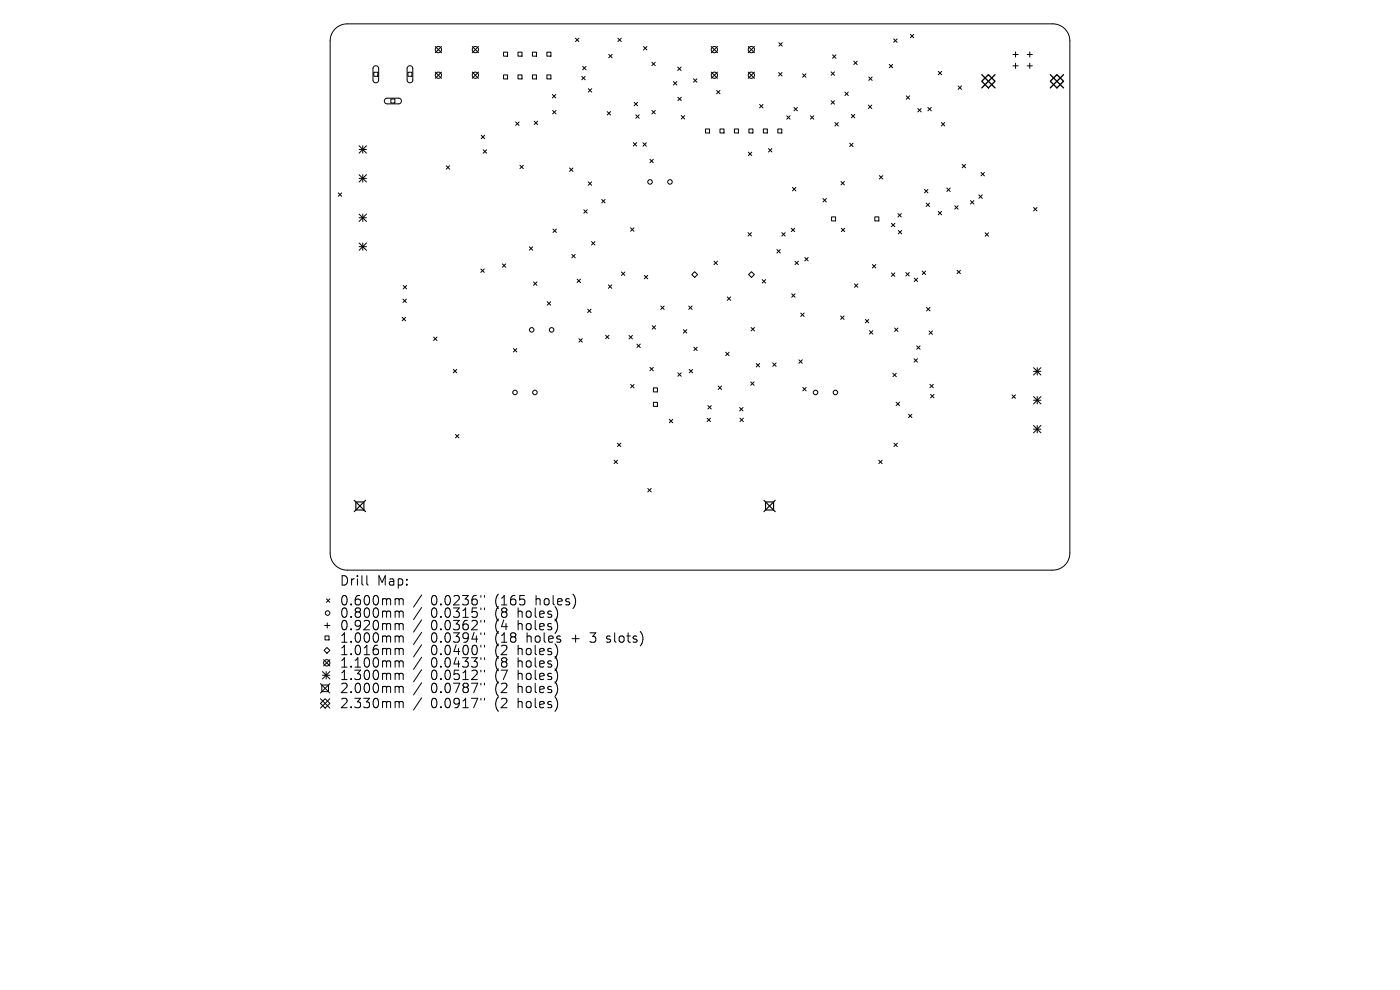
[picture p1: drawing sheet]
<svg xmlns="http://www.w3.org/2000/svg" width="297mm" height="210mm" viewBox="0 0 297 210" stroke-linecap="round" stroke-linejoin="round" font-family="sans-serif">
<defs><g id="words">
<g font-size="2.8">
<text x="72" y="124.5">Drill</text>
<text x="80" y="124.5">Map:</text>
<text x="72" y="128.7">0.600mm</text>
<text x="72" y="131.3">0.800mm</text>
<text x="91.4" y="128.7">0.0236&quot;</text>
<text x="91.4" y="131.3">0.0315&quot;</text>
<text x="105.1" y="128.7">(165</text>
<text x="105.1" y="131.3">(8</text>
<text x="110.1" y="131.3">holes)</text>
<text x="113.9" y="128.7">holes)</text>
<text x="72" y="134">0.920mm</text>
<text x="72" y="136.6">1.000mm</text>
<text x="91.4" y="134">0.0362&quot;</text>
<text x="91.4" y="136.6">0.0394&quot;</text>
<text x="105.1" y="134">(4</text>
<text x="105.1" y="136.6">(18</text>
<text x="110.1" y="134">holes)</text>
<text x="112" y="136.6">holes</text>
<text x="121.7" y="136.6">+</text>
<text x="125.9" y="136.6">3</text>
<text x="129.6" y="136.6">slots)</text>
<text x="72" y="139.3">1.016mm</text>
<text x="72" y="141.9">1.100mm</text>
<text x="91.4" y="139.3">0.0400&quot;</text>
<text x="91.4" y="141.9">0.0433&quot;</text>
<text x="105.1" y="139.3">(2</text>
<text x="105.1" y="141.9">(8</text>
<text x="110.1" y="139.3">holes)</text>
<text x="110.1" y="141.9">holes)</text>
<text x="72" y="144.5">1.300mm</text>
<text x="72" y="147.3">2.000mm</text>
<text x="91.4" y="144.5">0.0512&quot;</text>
<text x="91.4" y="147.3">0.0787&quot;</text>
<text x="105.1" y="144.5">(7</text>
<text x="105.1" y="147.3">(2</text>
<text x="110.1" y="144.5">holes)</text>
<text x="110.1" y="147.3">holes)</text>
<text x="72" y="150.5">2.330mm</text>
<text x="91.4" y="150.5">0.0917&quot;</text>
<text x="105.1" y="150.5">(2</text>
<text x="110.1" y="150.5">holes)</text>
</g>
</g></defs>
<g fill="none" stroke="#000" stroke-width=".21">
<path d="M71.2 6l1-.6 1.5-.3h149.6a3.6 3.6 0 0 1 3.7 3.6v108.6a3.6 3.6 0 0 1-3.7 3.6h-149.6a3.6 3.6 0 0 1-3.7-3.6v-108.6l.3-1.3zM79.3 15.3h.9v.9h-.9zM79.3 14.1l.6-.1 .4 .4v2.7l-.1 .3-.4 .2-.4-.1-.3-.4v-2.6zM86.5 15.3h.9v.9h-.9zM86.5 14.1l.7-.1 .4 .4v2.7l-.2 .3-.3 .2-.5-.1-.2-.4v-2.6zM92.3 9.9l1.4 1.3M92.3 15.3l1.4 1.3M93.7 9.9l-1.4 1.3M93.7 15.3l-1.4 1.3M100.2 9.9l1.3 1.3M100.2 15.3l1.3 1.3M101.5 9.9l-1.3 1.3"/>
<path d="M101.5 15.3l-1.3 1.3M106.8 11.1h.9v.8h-.9zM106.8 15.9h.9v.8h-.9zM109.9 11.1h.8v.8h-.8zM109.9 15.9h.8v.8h-.8zM113 11.1h.8v.8h-.8zM113 15.9h.8v.8h-.8zM116 11.1h.9v.8h-.9zM116 15.9h.9v.8h-.9zM122.1 8.1l.7 .7M122.8 8.1l-.7 .7M123.4 16.2l.7 .7"/>
<path d="M123.6 14.1l.7 .7M124.1 16.2l-.7 .7M124.3 14.1l-.7 .7M124.8 18.8l.7 .7M125.5 18.8l-.7 .7M129.1 11.5l.8 .8M129.9 11.5l-.8 .8M131.1 8.1l.7 .7M131.8 8.1l-.7 .7M136.5 9.9l.7 .7M137.2 9.9l-.7 .7M138.3 13.2l.7 .7"/>
<path d="M139 13.2l-.7 .7M142.9 17.3l.7 .7M143.6 17.3l-.7 .7M143.8 14.2l.7 .8M144.5 14.2l-.7 .8M147.1 16.7l.7 .7M147.8 16.7l-.7 .7M150.9 9.9l1.3 1.3M150.9 15.3l1.3 1.3M152 19.2l.7 .7M152.2 9.9l-1.3 1.3M152.2 15.3l-1.3 1.3"/>
<path d="M152.7 19.2l-.7 .7M158.7 9.9l1.4 1.3M158.7 15.3l1.4 1.3M160.1 9.9l-1.4 1.3M160.1 15.3l-1.4 1.3M165.2 15.4l.7 .7M165.2 9.1l.8 .7M165.9 15.4l-.7 .7M166 9.1l-.8 .7M170.3 15.7l.7 .7M171 15.7l-.7 .7M176.3 15.2l.7 .8"/>
<path d="M176.6 11.6l.7 .8M177 15.2l-.7 .8M177.3 11.6l-.7 .8M179.2 19.5l.8 .8M180 19.5l-.8 .8M181.1 13l.8 .7M181.9 13l-.8 .7M184.3 16.3l.7 .8M185 16.3l-.7 .8M188.6 13.7l.8 .7M189.4 13.7l-.8 .7M189.6 8.3l.7 .7"/>
<path d="M190.3 8.3l-.7 .7M193.1 7.3l.7 .7M193.8 7.3l-.7 .7M199 15.1l.8 .8M199.8 15.1l-.8 .8M203.3 18.2l.7 .8M204 18.2l-.7 .8M214.9 11.6h1.1M214.9 14h1.1M215.4 11v1.1M215.4 13.4v1.1M217.9 11.6h1.1"/>
<path d="M217.9 14h1.1M218.5 11v1.1M218.5 13.4v1.1M76.2 30.9l1.5 1.6M76.2 31.7h1.5M76.2 37.1l1.5 1.5M76.2 37.8h1.5M77 30.9v1.6M77 37.1v1.5M77.7 30.9l-1.5 1.6M77.7 37.1l-1.5 1.5M81.7 21l.4-.2h2.6l.3 .3 .1 .4-.1 .4-.3 .1h-2.7l-.4-.4z"/>
<path d="M82.9 21h.9v.9h-.9zM94.7 35.2l.7 .7M95.4 35.2l-.7 .7M102.1 28.7l.7 .7M102.5 31.8l.7 .7M102.8 28.7l-.7 .7M103.2 31.8l-.7 .7M109.4 25.9l.7 .7M110.1 25.9l-.7 .7M110.3 35.1l.7 .7M111 35.1l-.7 .7M113.3 25.7l.8 .7"/>
<path d="M114.1 25.7l-.8 .7M117.2 20l.7 .8M117.2 23.4l.8 .8M117.9 20l-.7 .8M118 23.4l-.8 .8M120.8 35.6l.8 .8M121.6 35.6l-.8 .8M124.8 38.6l.7 .7M125.5 38.6l-.7 .7M128.8 23.7l.7 .7M129.5 23.7l-.7 .7M134.3 30.3l.8 .7"/>
<path d="M134.5 21.7l.8 .7M134.9 24.4l.7 .7M135.1 30.3l-.8 .7M135.3 21.7l-.8 .7M135.6 24.4l-.7 .7M136.4 30.3l.7 .7M137.1 30.3l-.7 .7M137.9 33.8l.7 .7M138.3 23.4l.7 .8M138.6 33.8l-.7 .7M139 23.4l-.7 .8M143.8 20.6l.7 .7"/>
<path d="M144.5 24.5l.8 .7M144.5 20.6l-.7 .7M145.3 24.5l-.8 .7M149.7 27.4h.8v.8h-.8zM152.7 27.4h.9v.8h-.9zM155.8 27.4h.9v.8h-.9zM158.8 32.3l.7 .7M158.9 27.4h.8v.8h-.8zM159.5 32.3l-.7 .7M161.1 22.2l.8 .7M161.9 22.2l-.8 .7M161.9 27.4h.9v.8h-.9z"/>
<path d="M163 31.5l.8 .7M163.8 31.5l-.8 .7M165 27.4h.9v.8h-.9zM166.9 24.6l.7 .7M167.6 24.6l-.7 .7M168.1 39.8l.7 .7M168.4 22.8l.8 .7M168.8 39.8l-.7 .7M169.2 22.8l-.8 .7M171.9 24.6l.7 .7M172.6 24.6l-.7 .7M176.3 21.4l.7 .7"/>
<path d="M177 21.4l-.7 .7M177.1 26l.7 .7M177.8 26l-.7 .7M178.4 38.5l.7 .7M179.1 38.5l-.7 .7M180.2 30.4l.8 .7M180.6 24.3l.7 .7M181 30.4l-.8 .7M181.3 24.3l-.7 .7M184.2 22.3l.7 .7M184.9 22.3l-.7 .7M186.6 37.2l.7 .8"/>
<path d="M187.3 37.2l-.7 .8M192.2 20.3l.8 .8M193 20.3l-.8 .8M194.7 23l.7 .7M195.4 23l-.7 .7M196.8 22.8l.8 .7M197.6 22.8l-.8 .7M199.7 26l.7 .7M200.4 26l-.7 .7M200.9 39.9l.7 .7M201.6 39.9l-.7 .7M204.1 34.9l.7 .7"/>
<path d="M204.8 34.9l-.7 .7M208.1 36.6l.7 .7M208.8 36.6l-.7 .7M71.8 40.9l.7 .7M72.5 40.9l-.7 .7M76.2 45.4l1.5 1.6M76.2 46.2h1.5M76.2 51.5l1.5 1.6M76.2 52.3h1.5M77 45.4v1.6M77 51.5v1.6M77.7 45.4l-1.5 1.6"/>
<path d="M77.7 51.5l-1.5 1.6M102 57.1l.7 .7M102.7 57.1l-.7 .7M106.6 56l.7 .7M107.3 56l-.7 .7M112.3 52.3l.7 .8M113 52.3l-.7 .8M113.2 59.8l.7 .7M113.9 59.8l-.7 .7M117.3 48.6l.7 .7M118 48.6l-.7 .7M121.3 54l.7 .7"/>
<path d="M122 54l-.7 .7M122.4 59.2l.8 .7M123.2 59.2l-.8 .7M123.9 44.5l.7 .7M124.6 44.5l-.7 .7M125.5 51.2l.7 .8M126.2 51.2l-.7 .8M127.6 42.3l.8 .7M128.4 42.3l-.8 .7M131.8 57.7l.8 .7M132.6 57.7l-.8 .7M133.8 48.3l.7 .8"/>
<path d="M134.5 48.3l-.7 .8M136.7 58.4l.7 .7M137.4 58.4l-.7 .7M147.4 57.6l.6 .6-.6 .7-.6-.7zM151.5 55.4l.7 .7M152.2 55.4l-.7 .7M158.7 49.4l.7 .7M159.4 49.4l-.7 .7M159.4 57.6l.6 .6-.6 .7-.6-.7zM161.7 59.3l.7 .7M162.4 59.3l-.7 .7M164.8 52.9l.7 .8"/>
<path d="M165.5 52.9l-.7 .8M165.9 49.4l.7 .7M166.6 49.4l-.7 .7M167.9 48.4l.7 .7M168.6 48.4l-.7 .7M168.7 55.4l.7 .7M169.4 55.4l-.7 .7M170.7 54.6l.8 .7M171.5 54.6l-.8 .7M174.6 42.1l.7 .7M175.3 42.1l-.7 .7M176.4 46h.9v.9h-.9z"/>
<path d="M178.5 48.4l.7 .7M179.2 48.4l-.7 .7M185.1 56.1l.7 .7M185.6 46h.8v.9h-.8zM185.8 56.1l-.7 .7M189.1 57.9l.7 .7M189.1 47.4l.7 .7M189.8 57.9l-.7 .7M189.8 47.4l-.7 .7M190.5 45.3l.7 .7M190.6 48.9l.7 .7M191.2 45.3l-.7 .7"/>
<path d="M191.3 48.9l-.7 .7M192.2 57.8l.7 .7M192.9 57.8l-.7 .7M193.9 59l.8 .7M194.7 59l-.8 .7M195.6 57.5l.8 .7M196.1 40.2l.7 .7M196.4 57.5l-.8 .7M196.5 43.1l.7 .7M196.8 40.2l-.7 .7M197.2 43.1l-.7 .7M199 44.8l.8 .8"/>
<path d="M199.8 44.8l-.8 .8M202.5 43.6l.8 .8M203 57.3l.7 .8M203.3 43.6l-.8 .8M203.7 57.3l-.7 .8M205.9 42.6l.7 .7M206.6 42.6l-.7 .7M207.7 41.3l.7 .8M208.4 41.3l-.7 .8M209 49.4l.7 .7M209.7 49.4l-.7 .7M219.3 44l.7 .7"/>
<path d="M220 44l-.7 .7M85.3 67.3l.7 .7M85.5 63.4l.7 .8M85.5 60.6l.8 .7M86 67.3l-.7 .7M86.2 63.4l-.7 .8M86.3 60.6l-.8 .7M92 71.5l.7 .7M92.7 71.5l-.7 .7M96.2 78.4l.7 .7M96.9 78.4l-.7 .7M108.9 73.9l.7 .8"/>
<path d="M109.6 73.9l-.7 .8M116.1 64l.7 .7M116.8 64l-.7 .7M122.8 71.8l.7 .8M123.5 71.8l-.7 .8M124.7 65.6l.7 .7M125.4 65.6l-.7 .7M128.5 71.1l.7 .7M129.1 60.4l.7 .8M129.2 71.1l-.7 .7M129.8 60.4l-.7 .8M133.4 71.2l.8 .7"/>
<path d="M134.2 71.2l-.8 .7M135.1 73l.7 .7M135.8 73l-.7 .7M137.9 77.9l.7 .8M138.4 69.1l.7 .7M138.6 77.9l-.7 .8M139.1 69.1l-.7 .7M140.2 64.9l.7 .7M140.9 64.9l-.7 .7M143.8 79.1l.7 .7M144.5 79.1l-.7 .7M145 69.9l.7 .8"/>
<path d="M145.7 69.9l-.7 .8M146.1 64.9l.7 .7M146.2 78.4l.7 .7M146.8 64.9l-.7 .7M146.9 78.4l-.7 .7M147.2 73.6l.7 .8M147.9 73.6l-.7 .8M154 74.7l.7 .7M154.3 63l.7 .7M154.7 74.7l-.7 .7M155 63l-.7 .7M159.3 69.5l.8 .7"/>
<path d="M160.1 69.5l-.8 .7M160.4 77.1l.8 .7M161.2 77.1l-.8 .7M163.9 77l.7 .7M164.6 77l-.7 .7M167.9 62.3l.8 .8M168.7 62.3l-.8 .8M169.5 76.3l.7 .8M169.9 66.4l.7 .7M170.2 76.3l-.7 .8M170.6 66.4l-.7 .7M178.3 67l.8 .8"/>
<path d="M179.1 67l-.8 .8M181.3 60.2l.7 .7M182 60.2l-.7 .7M183.6 67.8l.7 .7M184.3 67.8l-.7 .7M184.4 70.1l.8 .8M185.2 70.1l-.8 .8M189.4 79.2l.7 .7M189.8 69.6l.7 .7M190.1 79.2l-.7 .7M190.5 69.6l-.7 .7M193.9 76.1l.7 .7"/>
<path d="M194.5 73.4l.7 .7M194.6 76.1l-.7 .7M195.2 73.4l-.7 .7M196.6 65.2l.7 .8M197.1 70.2l.7 .7M197.3 65.2l-.7 .8M197.8 70.2l-.7 .7M219.3 78l1.5 1.6M219.3 78.8h1.5M220 78v1.6M220.8 78l-1.5 1.6M96.6 92.2l.8 .7"/>
<path d="M97.4 92.2l-.8 .7M130.3 97.6l.7 .7M131 94l.7 .7M131 97.6l-.7 .7M131.7 94l-.7 .7M133.8 81.6l.7 .7M134.5 81.6l-.7 .7M138.6 82.3h.9v.8h-.9zM138.6 85.3h.9v.9h-.9zM142 89l.7 .7M142.7 89l-.7 .7M150 88.7l.7 .7"/>
<path d="M150.2 86l.7 .8M150.7 88.7l-.7 .7M150.9 86l-.7 .8M152.4 81.9l.7 .7M153.1 81.9l-.7 .7M156.9 86.4l.7 .8M157 88.7l.7 .7M157.6 86.4l-.7 .8M157.7 88.7l-.7 .7M159.3 81l.7 .7M160 81l-.7 .7M170.3 82.2l.7 .7"/>
<path d="M171 82.2l-.7 .7M186.4 97.6l.7 .7M187.1 97.6l-.7 .7M189.6 94l.8 .7M190.1 85.3l.7 .7M190.4 94l-.8 .7M190.8 85.3l-.7 .7M192.7 87.9l.8 .7M193.5 87.9l-.8 .7M197.3 81.5l.7 .7M197.4 83.7l.7 .7M198 81.5l-.7 .7"/>
<path d="M198.1 83.7l-.7 .7M214.7 83.8l.7 .7M215.4 83.8l-.7 .7M219.3 84.1l1.5 1.6M219.3 84.9h1.5M219.3 90.3l1.5 1.5M219.3 91h1.5M220 84.1v1.6M220 90.3v1.5M220.8 84.1l-1.5 1.6M220.8 90.3l-1.5 1.5M137.4 103.6l.7 .7"/>
<path d="M138.1 103.6l-.7 .7M68.7 139.9l1.3 1.4M68.9 132.7h1.1M68.9 134.9h.9v.9h-.9zM69.3 127l.7 .8M69.4 137.4l.6 .6-.6 .6-.6-.6zM69.4 132.1v1.1M70 127l-.7 .8M70 139.9l-1.3 1.4M77.8 122.1v1.7l.3 .3M84.1 127l.5 .1 .1 .2M84.1 129.6l.5 .1 .1 .2"/>
<path d="M84.1 132.3h.3l.3 .3M84.1 134.9l.5 .1 .1 .2M84.1 137.5l.5 .1 .1 .2M84.7 127.3l.3-.3 .4 .1 .1 1.2M84.7 127.3v1M84.7 129.9v1.1M84.7 132.6v1M84.7 135.2v1M84.7 137.8v1.1M84.7 129.9l.3-.3 .4 .1 .1 1.3M84.7 132.6l.3-.3 .4 .1 .1 1.2M84.7 135.2l.3-.3 .4 .1 .1 1.2"/>
<path d="M84.7 137.8l.3-.3 .4 .1 .1 1.3M89.4 126.2l-1.7 2.6M89.4 128.9l-1.7 2.5M89.4 131.5l-1.7 2.6M89.4 134.1l-1.7 2.6M89.4 136.8l-1.7 2.6M89.4 139.4l-1.7 2.6M102 126.3v.4M102 129v.3M102 131.6v.4M102 134.2v.4M102 136.9v.4"/>
<path d="M102 139.5v.4M102.8 126.3v.4M102.8 129v.3M102.8 131.6v.4M102.8 134.2v.4M102.8 136.9v.4M102.8 139.5v.4M128.7 136.1l.2 .1M128.8 135v.5M68 149.2l1-1 1 1-1 1zM68 145l2 2M68 148.2l2 2"/>
<path d="M68.3 145.3h1.4v1.4h-1.4zM68.4 142.5l1.6 1.5M68.4 143.2h1.6M69.2 142.5v1.5M70 145l-2 2M70 142.5l-1.6 1.5M70 148.2l-2 2M84.1 140.2l.5 .1 .1 .2M84.1 142.8l.5 .1 .1 .2M84.1 145.6l.5 .1 .1 .2M84.1 148.8l.5 .1 .1 .2M84.7 140.5v1"/>
<path d="M84.7 143.1v1.1M84.7 145.9v1M84.7 149.1v1M84.7 140.5l.3-.3 .4 .1 .1 1.2M84.7 143.1l.3-.3 .4 .1 .1 1.3M84.7 145.9l.3-.3 .4 .1 .1 1.2M84.7 149.1l.3-.3 .4 .1 .1 1.2M89.4 142.1l-1.7 2.5M89.4 144.8l-1.7 2.6M89.4 148l-1.7 2.6M102 142.2v.3M102 144.9v.4"/>
<path d="M102 148.1v.4M102.8 142.2v.3M102.8 144.9v.4M102.8 148.1v.4"/>
<circle cx="93" cy="16" r=".66"/>
<circle cx="93" cy="10.5" r=".66"/>
<circle cx="100.8" cy="16" r=".66"/>
<circle cx="100.8" cy="10.5" r=".66"/>
<circle cx="151.5" cy="16" r=".66"/>
<circle cx="151.5" cy="10.5" r=".66"/>
<circle cx="159.4" cy="16" r=".66"/>
<circle cx="159.4" cy="10.5" r=".66"/>
<circle cx="137.9" cy="38.6" r=".48"/>
<circle cx="142.1" cy="38.6" r=".48"/>
<circle cx="112.8" cy="70" r=".48"/>
<circle cx="117" cy="70" r=".48"/>
<circle cx="109.3" cy="83.3" r=".48"/>
<circle cx="113.5" cy="83.3" r=".48"/>
<circle cx="173" cy="83.3" r=".48"/>
<circle cx="177.2" cy="83.3" r=".48"/>
<circle cx="69.5" cy="130" r=".48"/>
<circle cx="69.3" cy="140.6" r=".66"/>
</g>
<path d="M75.1 106.1l2.5 2.4M75.5 106.5h1.7v1.7h-1.7zM77.6 106.1l-2.5 2.4M162.1 106.1l2.4 2.4M162.4 106.5h1.7v1.7h-1.7zM164.5 106.1l-2.4 2.4" fill="none" stroke="#000" stroke-width=".24"/>
<path d="M208.3 15.8l2.8 2.8M209.7 15.8l1.4 1.4-1.4 1.4-1.4-1.4zM211.1 15.8l-2.8 2.8M222.8 17.2l1.4-1.4 1.4 1.4-1.4 1.4zM222.8 15.8l2.8 2.8M225.6 15.8l-2.8 2.8" fill="none" stroke="#000" stroke-width=".28"/>
<use href="#words"/>
</svg>
